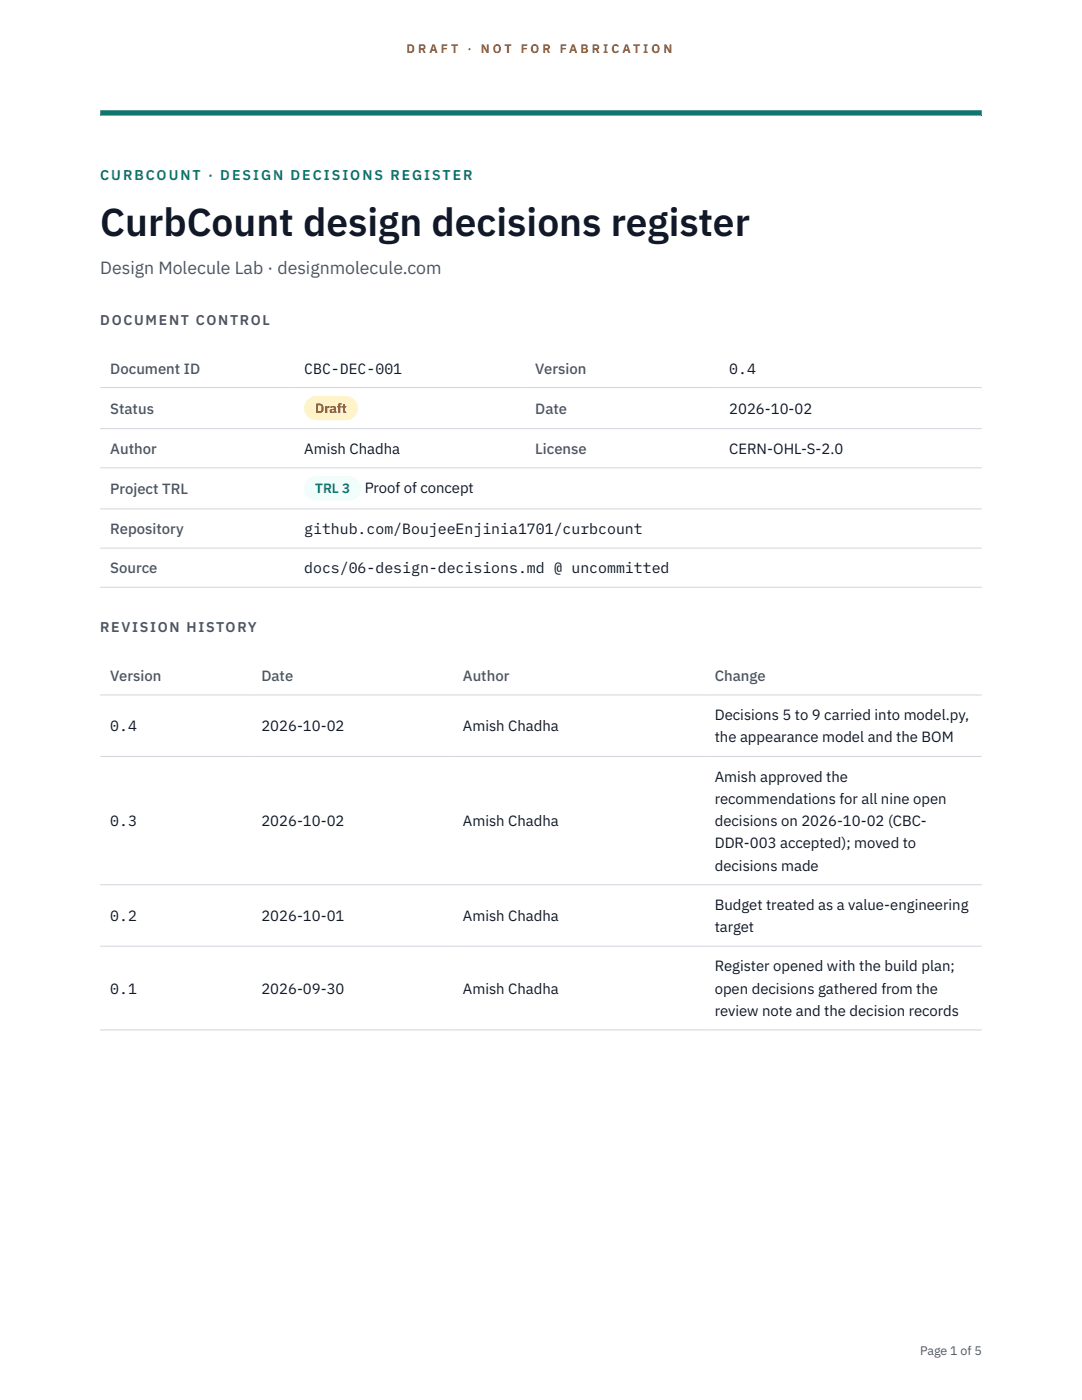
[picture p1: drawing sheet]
<svg xmlns="http://www.w3.org/2000/svg" width="216mm" height="279mm" viewBox="0 0 216 279" stroke-linecap="round" stroke-linejoin="round" font-family="sans-serif">
<defs><g id="words">
<text font-size="7.8" fill="#111827" x="20" y="47.1">CurbCount design decisions register</text>
<text font-size="3.5" fill="#4b5563" x="20" y="54.6">Design Molecule Lab · designmolecule.com</text>
<g font-size="3" fill="#4b5563">
<text x="22" y="74.5">Document ID</text>
<text x="106.8" y="74.5">Version</text>
<text x="22" y="82.6">Status</text>
<text x="106.8" y="82.6">Date</text>
<text x="22" y="90.6">Author</text>
<text x="106.8" y="90.6">License</text>
<text x="22" y="98.6">Project TRL</text>
<text x="22" y="106.6">Repository</text>
<text x="22" y="114.4">Source</text>
<text x="22" y="135.9">Version</text>
<text x="52.2" y="135.9">Date</text>
<text x="92.4" y="135.9">Author</text>
<text x="142.6" y="135.9">Change</text>
</g>
<g font-size="3" fill="#111827">
<text x="60.7" y="74.5">CBC-DEC-001</text>
<text x="145.5" y="74.5">0.4</text>
<text x="145.5" y="82.6">2026-10-02</text>
<text x="60.7" y="90.6">Amish Chadha</text>
<text x="145.5" y="90.6">CERN-OHL-S-2.0</text>
<text x="72.8" y="98.5">Proof of concept</text>
<text x="60.7" y="106.6">github.com/BoujeeEnjinia1701/curbcount</text>
<text x="60.7" y="114.4">docs/06-design-decisions.md @ uncommitted</text>
<text x="142.6" y="143.7">Decisions 5 to 9 carried into model.py,</text>
<text x="22" y="145.9">0.4</text>
<text x="52.2" y="145.9">2026-10-02</text>
<text x="92.4" y="145.9">Amish Chadha</text>
<text x="142.6" y="148.2">the appearance model and the BOM</text>
<text x="142.6" y="156">Amish approved the</text>
<text x="142.6" y="160.4">recommendations for all nine open</text>
<text x="22" y="164.9">0.3</text>
<text x="52.2" y="164.9">2026-10-02</text>
<text x="92.4" y="164.9">Amish Chadha</text>
<text x="142.6" y="164.9">decisions on 2026-10-02 (CBC-</text>
<text x="142.6" y="169.3">DDR-003 accepted); moved to</text>
<text x="142.6" y="173.8">decisions made</text>
<text x="22" y="183.8">0.2</text>
<text x="52.2" y="183.8">2026-10-01</text>
<text x="92.4" y="183.8">Amish Chadha</text>
<text x="142.6" y="181.6">Budget treated as a value-engineering</text>
<text x="142.6" y="186">target</text>
<text x="142.6" y="193.9">Register opened with the build plan;</text>
<text x="22" y="198.3">0.1</text>
<text x="52.2" y="198.3">2026-09-30</text>
<text x="92.4" y="198.3">Amish Chadha</text>
<text x="142.6" y="198.3">open decisions gathered from the</text>
<text x="142.6" y="202.7">review note and the decision records</text>
</g>
<text font-size="2.8" fill="#0f766e" x="20" y="36">CURBCOUNT · DESIGN DECISIONS REGISTER</text>
<g font-size="2.8" fill="#4b5563">
<text x="20" y="64.8">DOCUMENT CONTROL</text>
<text x="20" y="126.2">REVISION HISTORY</text>
</g>
<text font-size="2.7" fill="#92400e" x="62.9" y="82.5">Draft</text>
<text font-size="2.7" fill="#0f766e" x="62.9" y="98.5">TRL 3</text>
<g font-size="2.5" fill="#b45309">
<text x="81.1" y="10.5">D R A F T</text>
<text x="93.3" y="10.5">·</text>
<text x="95.9" y="10.5">N O T</text>
<text x="103.9" y="10.5">F O R</text>
<text x="111.7" y="10.5">F A B R I C A T I O N</text>
</g>
<text font-size="2.5" fill="#4b5563" x="183.6" y="270.3">Page 1 of 5</text>
</g></defs>
<path d="M20 23.1h175.9zM20 22h175.9v1.1h-175.9z" fill-rule="evenodd" fill="#0f766e"/>
<path d="M20 77.3h175.9M20 85.5h175.9M20 93.4h175.9M20 101.6h175.9M20 109.4h175.9M20 117.2h175.9M20 138.7h175.9M20 151h175.9M20 176.6h175.9M20 188.8h175.9M20 205.5h175.9" fill="none" stroke="#d1d5db" stroke-width=".2"/>
<path d="M60.7 79h10.7v4.9h-10.7z" fill="#fef3c7"/>
<path d="M60.7 95.1h11.4v4.8h-11.4z" fill="#f0fdfa"/>
<use href="#words"/>
</svg>
